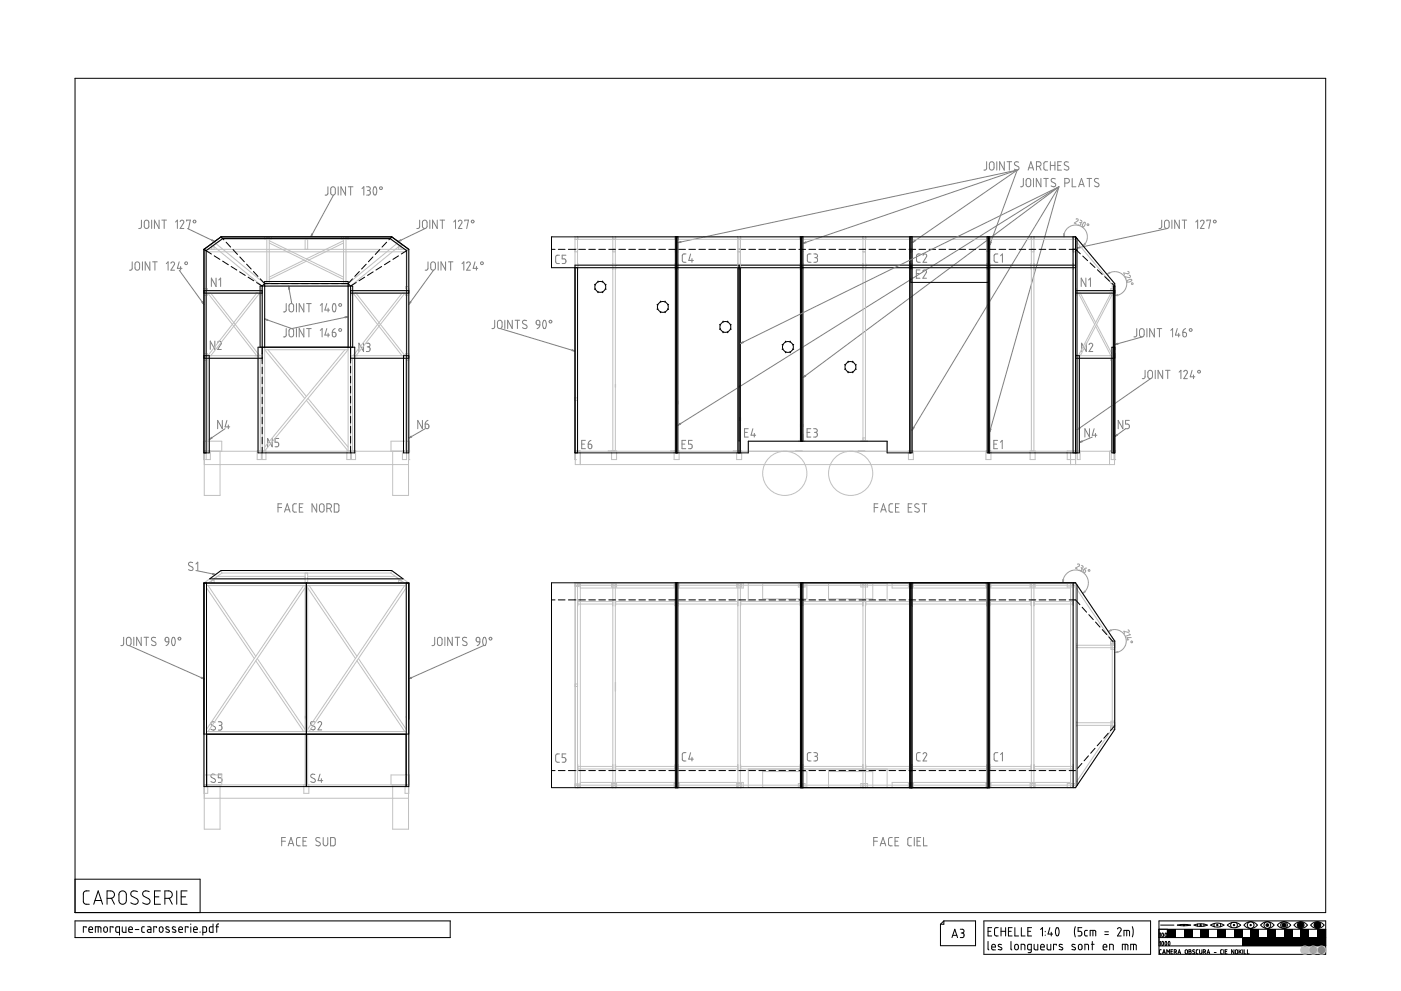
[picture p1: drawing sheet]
<svg xmlns="http://www.w3.org/2000/svg" width="420mm" height="297mm" viewBox="0 0 420 297" stroke-linecap="round" stroke-linejoin="round" font-family="sans-serif">
<g fill="none" stroke="#808080" stroke-width=".3">
<path d="M98.3 56v2.1l-.3 .4h-.5M99.3 56.2l.7-.2 .5 .5 .1 1.4-.5 .5-.4 .1-.5-.4zM100 58.5l-6.8 12.5M101.4 56v2.5M103.6 56v2.5l-1.4-2.5v2.5M104.5 56h1.4M105.2 56v2.5M108.6 56.5l.5-.5v2.5M109.9 56h.7l.4 .2v.7l-.5 .2M110.2 57.1h.3M110.5 57.1l.5 .3v.7l-.3 .4h-.8M112.2 56.1l.4-.1 .4 .9-.1 1.1-.4 .5-.3-.1-.3-.8z"/>
<path d="M295.9 48.5v2l-.3 .4-.5 .1M296.9 48.7l.7-.2 .5 .5v1.4l-.5 .6-.5-.1-.4-.4zM298.9 48.5v2.5M301.2 48.5v2.5l-1.4-2.5v2.5M302 48.5h1.4M302.7 48.5v2.5M304.2 50.7l.9 .3M305.1 51l-101.8 21.7M305.1 51l-64.3 21.9M305.1 51l-31.5 21.7M305.1 51l-8.3 22.5M305.5 48.6l-.8-.1-.5 .4 .2 .5 1.2 .9-.1 .5-.4 .2"/>
<path d="M306.9 53.5v2.2l-.8 .3M307.9 53.7l.6-.2 .6 .4v1.5l-.4 .5h-.5l-.4-.4zM308.3 51l.9-2.5 .8 2.5M308.5 50.3h1.3M309.9 53.5v2.5M310.8 49.9h.8l.5-.3 .1-.6-.2-.4-1.2-.1v2.5M311.7 49.8l.5 1.2M312.2 53.5v2.5l-1.4-2.5v2.5M313 53.5h1.4M313.7 53.5v2.5M314.2 48.5h-.8l-.3 .4v1.8l.4 .3h.7M315 48.5v2.5"/>
<path d="M315 49.6h1.4M316.4 48.5v2.5M316.5 53.6l-1-.1-.3 .6 .2 .3 1.1 .7 .1 .6-.5 .3-.9-.3M317.2 49.6h.9M317.6 56l-114.3 71.5M317.6 56l-76.8 57.2M317.6 56l-44 72.9M317.6 56l-20.8 73.5M317.6 56l-95.6 47M318.3 48.5h-1.1v2.5h1.1M319.3 54.9l1.2-.2 .2-.4-.1-.5-.4-.3h-.9v2.5M320.4 48.6l-.9-.1-.3 .5 .2 .5 1 .6 .1 .6-.5 .3-.8-.3"/>
<path d="M321.5 53.5v2.5h1.2M323.5 56l.8-2.5 .9 2.5M323.7 55.3h1.2M326 53.5h1.4M326.7 53.5v2.5M329.5 53.6l-1-.1-.3 .6 .2 .3 1.1 .7 .1 .6-.5 .3-.9-.3M39.6 78.5v2.1l-.3 .3-.5 .1M40.7 78.6l.7-.1 .4 .5 .1 1.4-.5 .6-.5-.1-.4-.3v-1.6zM42.4 66v2.1l-.2 .3-.6 .1M42.7 78.5v2.5M43.5 66.2l.7-.2 .4 .5v1.4l-.4 .6-.5-.1-.4-.4v-1.4zM44.9 78.5v2.5l-1.4-2.5v2.5"/>
<path d="M45.5 66v2.5M45.8 78.5h1.4M46.5 78.5v2.5M47.7 66v2.5l-1.4-2.5v2.5M48.5 66h1.4M49.2 66v2.5M49.9 79l.5-.5v2.5M51.2 78.9l.5-.4 .6 .3v.5l-1.1 1.7h1.2M52.6 66.5l.6-.5v2.5M53.7 78.5l-.5 1.9h1.4M54 66.4l.6-.4 .5 .4-1.1 2.1h1.1M54.2 79.9v1.1"/>
<path d="M56 66.3v-.3h1.1l-.6 2.5M56.2 68.5l8.2 3.9M125.9 66l-.1 2.1-.2 .3-.6 .1M126.8 66.3l.6-.3 .6 .4 .1 1.5-.4 .5-.6 .1-.4-.5zM127.5 68.5l-8.1 3.9M128.4 78.5l-.1 2.2-.8 .3M128.9 66v2.5M129.4 78.7l.7-.2 .4 .4 .1 1.6-.5 .5-.5-.1-.4-.4v-1.4zM131.1 66v2.5l-1.4-2.5v2.5M131.4 78.5v2.5M132 66h1.3M132.7 66v2.5"/>
<path d="M133.6 78.5v2.5l-1.4-2.5v2.5M134.5 78.5h1.3M135.1 78.5v2.5M136.1 66.5l.5-.5v2.5M137.5 66.4l.5-.4 .6 .4-1.1 2.1h1.1M138.6 79l.5-.5v2.5M139.4 66.3v-.3h1.1l-.5 2.5M140 78.9l.4-.4 .6 .3v.4l-1 1.8h1.1M142.5 78.5l-.6 1.9h1.4M142.9 79.9v1.1M167.8 76.5h-.8l-.4 .5 .2 1.8 1 .2M169.7 76.5h-1.1v1.1h.8l.3 .5-.2 .8-.9 .1"/>
<path d="M205.7 76.1h-.7l-.4 .5 .1 1.8 1 .2M207.1 76.1l-.5 2h1.3M207.5 77.5v1.1M243.2 76.1h-.7l-.4 .5 .1 1.8 1 .2M244.1 76.1h.7l.3 .3v.6l-.5 .2M244.3 77.2h.3M244.6 77.2l.5 .3 .1 .8-.4 .3h-.7M276 76.1h-.7l-.4 .5v1.7l.4 .3h.7M276.8 76.5l.5-.4 .6 .3v.4l-1.1 1.8h1.1M299.3 76.1h-.8l-.4 .5 .1 1.7 .2 .3h.9M300.1 76.7l.5-.6v2.5M348.4 66v2.2l-.3 .3h-.5"/>
<path d="M349.4 66.2l.7-.2 .5 .5v1.4l-.3 .5-.6 .1-.5-.5zM350.1 68.5l-27.1 5.8M351.5 66v2.5M353.7 66v2.5l-1.4-2.5v2.5M354.5 66h1.4M355.2 66v2.5M358.6 66.5l.6-.5v2.5M360 66.4l.6-.4 .5 .5-1.1 2h1.1M361.9 66.3v-.3h1.2l-.6 2.5M53.7 81l7.5 10.2M64.8 83.4v2.5l-1.4-2.5v2.5M65.6 83.9l.6-.5v2.5"/>
<path d="M85.8 98.5v2.1l-.3 .3-.5 .1M85.8 91v2.1l-.4 .4h-.4M86.6 85.7l.9 5.3M86.8 98.8l.6-.3 .6 .4 .1 1.6-.5 .5-.5-.1-.4-.4zM86.8 91.3l.7-.3 .5 .4 .1 1.5-.5 .6h-.4l-.5-.5zM88.9 91v2.5M88.9 98.5v2.5M91.1 91v2.5l-1.4-2.5v2.5M91.1 98.5v2.5l-1.4-2.5v2.5M91.9 98.5h1.4M91.9 91h1.4M92.6 91v2.5"/>
<path d="M92.6 98.5v2.5M96.1 99l.5-.5v2.5M96.1 91.5l.5-.5v2.5M98 98.5l-.6 1.9h1.4M98 91l-.6 1.9h1.4M98.4 92.4v1.1M98.4 99.9v1.1M99.7 99.6l.9 .2 .2 .7-.2 .4-.5 .1-.3-.2zM100 91.1h.5l.3 .8-.1 1.1-.4 .5-.4-.2-.2-.8zM100.5 98.5l-.6 .3-.2 .8M104.4 94.9l-16.9 3.6-8.1-2.9M130 81l-7.4 10.2"/>
<path d="M148.4 96l-.1 2.2-.3 .2-.5 .1M149.4 96.1l.7-.1 .4 .4 .1 1.5-.6 .6-.5-.1-.3-.4v-1.4zM150 98.5l22.4 6.7M151.4 96v2.5M153.6 96v2.5l-1.3-2.5v2.5M154.5 96h1.4M155.2 96v2.5M157.9 96.1l-.7-.1-.5 .4 .1 .5 1.2 .7-.1 .7-.5 .2-.7-.3M160.9 96.2l.4-.2 .5 .2 .1 1.2-1-.2zM161.9 97.4l-.3 .8-.5 .3M163 96.2l.5-.1 .3 .7v1l-.4 .7-.4-.1-.2-.7zM274.8 82h.8"/>
<path d="M275.9 80.9h-1.1v2.5h1.1M276.8 81.3l.2-.3 .5-.1 .4 .5-1.1 2h1.1M325.6 83.4v2.5l-1.3-2.5v2.5M326.5 83.9l.5-.5v2.5M340.9 98.5v2.1l-.3 .3-.5 .1M341.9 98.7l.8-.2 .4 .5v1.5l-.5 .5-.6-.1-.2-.4-.1-1.4zM344 98.5v2.5M346.2 98.5v2.5l-1.4-2.5v2.5M347 98.5h1.4M347.7 98.5v2.5M351.1 99l.6-.5v2.5M353.1 98.5l-.6 1.9h1.4"/>
<path d="M353.5 99.9v1.1M354.7 99.6l1 .2v1l-.5 .2-.4-.2zM355.6 98.5l-.6 .4-.3 .7M64.4 102.2v2.6l-1.3-2.6v2.6M65.3 102.7l.5-.5 .5 .3 .1 .5-1.1 1.8h1.1M109 102.9v2.5l-1.4-2.5v2.5M109.9 102.9h.6l.4 .2v.6l-.5 .3M110.1 104h.3M110.4 104l.5 .2 .1 .8-.4 .3-.7 .1M325.8 102.9v2.5l-1.4-2.5v2.5M326.6 103.3l.4-.4 .7 .3v.4l-1.1 1.8h1.1M342.6 101l-8.3 2.3"/>
<path d="M343.4 111v2.1l-.4 .4h-.4M344.4 111.2l.6-.2 .6 .4v1.5l-.4 .6h-.5l-.4-.4zM345.1 113.5l-22.1 15.3M346.5 111v2.5M348.7 111v2.5l-1.4-2.5v2.5M349.5 111h1.4M350.2 111v2.5M353.6 111.5l.6-.5v2.5M355 111.4l.5-.4 .5 .3 .1 .5-1.1 1.7h1.1M357.5 111l-.5 1.9h1.3M357.9 112.4v1.1M66.7 126v2.5l-1.4-2.5v2.5"/>
<path d="M67.5 128.5l-4.7 3.2M68.1 126l-.6 2h1.4M68.5 127.4v1.1M81.6 131.4v2.5l-1.3-2.5v2.5M83.6 131.4h-1.1v1.1l.7 .1 .4 .4-.2 .8-.9 .1M126.7 126v2.5l-1.4-2.5v2.5M127.5 127.1l1 .2 .1 .7-.2 .4-.4 .1-.4-.2zM127.5 128.5l-4.9 2.8M128.4 126l-.6 .4-.3 .7M174.5 133.1h.8M175.6 132h-1.1v2.5h1.1M176.4 133.1l1 .2v1l-.6 .2-.3-.3z"/>
<path d="M177.2 132l-.6 .4-.2 .7M204.5 133.1h.9M205.7 132h-1.2v2.5h1.2M207.6 132h-1.1v1.1h.7l.4 .4-.1 .8-1 .2M223.3 129.6h.8M224.4 128.5h-1.1v2.5h1.1M225.8 128.5l-.6 2h1.4M226.2 129.9v1.1M242 129.6h.9M243.2 128.5h-1.2v2.5h1.2M244 128.5h.7l.3 .3v.6l-.5 .2M244.3 129.6h.2"/>
<path d="M244.5 129.6l.5 .3 .1 .7-.4 .4h-.7M298 133.1h.9M299.2 132h-1.2v2.5h1.2M300 132.6l.6-.6v2.5M326.7 128.5v2.5l-1.3-2.5v2.5M327.6 131l-3.9 1.6M328.1 128.5l-.5 2h1.4M328.5 129.9v1.1M336.7 126v2.5l-1.4-2.5v2.5M338.7 126h-1.1v1.1l1 .2v1l-1 .2-3.3 2.4M83.4 152.1h1.1M84.5 151h-1.1v2.5"/>
<path d="M85.3 153.5l.8-2.5 .9 2.5M85.6 152.8h1.2M88.9 151h-.7l-.4 .4 .1 1.8 .3 .3h.7M89.8 152.1h.8M90.9 151h-1.1v2.5h1.1M95 151v2.5l-1.4-2.5v2.5M96 151.2l.6-.2 .6 .4v1.5l-.6 .6-.5-.1-.3-.4zM98 152.4l1.2-.1 .2-.5-.1-.5-.4-.3h-.9v2.5M98.8 152.4l.6 1.1M100.2 151h1l.4 .4v1.6l-.3 .5h-1.1zM262.2 152.1h1.1M263.3 151h-1.1v2.5"/>
<path d="M264.1 153.5l.8-2.5 .9 2.5M264.4 152.8h1.2M267.7 151h-.7l-.4 .4 .1 1.8 .3 .3h.7M268.6 152.1h.8M269.7 151h-1.1v2.5h1.1M272.4 152.1h.8M273.5 151h-1.1v2.5h1.1M275.6 151.2l-.9-.2-.4 .6 .3 .4 1 .6 .1 .6-.4 .3-1-.3M276.5 151h1.4M277.2 151v2.5M57.8 168.7l-.9-.2-.4 .7 1.3 .9v.6l-.3 .3-1-.3M58.8 171l5.9 1.2"/>
<path d="M58.8 169.1l.5-.6v2.5M37.1 191v2.1l-.4 .4h-.5M38.1 191.2l.7-.2 .5 .5v1.4l-.5 .6-.6-.1-.3-.4zM38.7 193.5l22.6 10M40.1 191v2.5M42.4 191v2.5l-1.4-2.5v2.5M43.2 191h1.4M43.9 191v2.5M46.7 191.2l-.9-.1-.4 .6 1.3 .9v.7l-.7 .2-.6-.3M49.6 191.2l.5-.2 .4 .2 .1 1.2-.9-.2zM50.6 192.4l-.2 .7-.6 .4M51.8 191.1h.4l.3 .7v.9l-.4 .8-.4-.1-.2-.8z"/>
<path d="M130.4 191l-.1 2.2-.3 .3h-.5M131.4 191.2l.7-.2 .4 .5 .1 1.4-.6 .6-.5-.1-.3-.4zM133.4 191v2.5M135.6 191v2.5l-1.3-2.5v2.5M136.5 191h1.4M137.2 191v2.5M140 191.2l-1-.1-.3 .6 .2 .3 1.1 .6v.7l-.7 .2-.6-.3M142.9 191.2l.4-.2 .5 .2 .1 1.2-1-.2zM143.9 192.4l-.2 .7-.6 .4M145 191.2l.5-.1 .3 .8v1l-.4 .6-.4-.1-.2-.8zM145 193.5l-22.5 10M64.5 216.5l-.9-.1-.4 .6 1.3 .9v.7l-.5 .2-.8-.2"/>
<path d="M65.5 216.3h.6l.4 .4v.5l-.5 .2M65.7 217.4h.3M66 217.4l.5 .3v.8l-.3 .3h-.7M94.4 216.4l-.9-.1-.4 .6 1.3 1v.6l-.5 .3-.8-.3M95.4 216.7l.2-.3 .5-.1 .4 .5-1.1 2h1.1M64.5 232.2l-1-.1-.3 .6 .2 .3 1.1 .6 .1 .6-.4 .3-1-.2M66.6 232h-1.1v1.1l.7 .1 .4 .4-.2 .8-.9 .1M94.4 232.2l-.9-.1-.3 .5 .1 .4 1.2 .6v.6l-.4 .3-.9-.2M96 232l-.6 2h1.4M96.4 233.4v1.1M167.8 226h-.8l-.4 .5 .1 1.7 .3 .3h.8M169.7 226h-1.1v1.1h.8l.3 .5-.2 .7-.9 .2"/>
<path d="M205.7 225.6h-.7l-.4 .4 .1 1.9 1 .2M207.1 225.6l-.5 1.9h1.3M207.5 227v1.1M243.2 225.6h-.7l-.4 .4 .1 1.9 1 .2M244.1 225.6h.7l.3 .3v.6l-.5 .2M244.3 226.7h.3M244.6 226.7l.5 .3 .1 .7-.4 .4h-.7M276 225.6h-.7l-.4 .5v1.7l.4 .3h.7M276.8 226l.5-.4 .6 .3v.4l-1.1 1.8h1.1M299.3 225.6h-.8l-.4 .5 .1 1.7 .2 .2 .9 .1M300.1 226.1l.5-.5v2.5M84.5 252.1h1.1"/>
<path d="M85.6 251h-1.1v2.5M86.4 253.5l.9-2.5 .8 2.5M86.7 252.8h1.2M90 251l-.8 .1-.3 .5 .1 1.7 1 .2M90.9 252.1h.8M92 251h-1.1v2.5h1.1M95.9 251.2l-.9-.1-.3 .6 1.2 .9 .1 .7-.6 .2-.7-.2M96.9 251v2l.6 .5 .5-.1 .3-.3v-2.1M99.1 251l1.1 .1 .3 .3v1.7l-.4 .4h-1zM262 252.1h1.1M263.1 251h-1.1v2.5M264 253.5l.8-2.5 .8 2.5"/>
<path d="M264.2 252.8h1.2M267.6 251l-.8 .1-.3 .5 .1 1.7 1 .2M268.4 252.1h.9M269.5 251h-1.1v2.5h1.1M273.3 251l-.8 .1-.3 .4 .1 1.8 1 .2M274.2 251v2.5M275 252.1h.8M276.1 251h-1.1v2.5h1.1M277 251v2.5h1.1"/>
<circle cx="114.2" cy="56.4" r=".41"/>
<circle cx="55.8" cy="78.9" r=".42"/>
<circle cx="58.3" cy="66.4" r=".42"/>
<circle cx="141.8" cy="66.4" r=".43"/>
<circle cx="144.5" cy="78.9" r=".41"/>
<circle cx="364.3" cy="66.4" r=".42"/>
<circle cx="102" cy="91.4" r=".42"/>
<circle cx="102" cy="98.9" r=".42"/>
<circle cx="165.1" cy="96.4" r=".42"/>
<circle cx="357.1" cy="98.9" r=".42"/>
<circle cx="359.6" cy="111.4" r=".41"/>
<circle cx="53.8" cy="191.4" r=".42"/>
<circle cx="147.1" cy="191.4" r=".42"/>
</g>
<g fill="none" stroke="#a0a0a4" stroke-width=".3">
<path d="M319 71l.4-1.7 1.3-1.3 1.5-.5 1.8 .2 1.4 1.2 .7 1.6-.3 1.8-1 1.4M322.7 65.7l.4-.1 .3 .3-.1 .3-1.1 .7 .6 .3M323.8 66.7h.2M324 66l.5 .4-.2 .3h-.3M324 66.7l.2 .3-.2 .5-.7-.1M325 66.8l.4-.2 .1 .5-.3 .6-.5 .4-.1-.5zM332 82.3l1.7-.8 1.7 .1 1.4 .8 .9 1.3 .2 1.9-.7 1.5-1.3 1.1-1.6 .4M334.3 88v.7M338 84.2l.9-.5 .5 .2-.9 .7-.5-.1zM338.2 81.4l.4 .2-.1 .4-1.5-.2 .2 .7M338.6 82.5l.4 .2-.2 .5-1.4-.2 .3 .6M318.7 174.7l.5-1.8 1.3-1.5 1.7-.5 2.1 .3 1.4 1.2 .7 1.9-.4 2.1-1.3 1.5"/>
<path d="M323.2 169.1h.4l.2 .4-1.3 .8 .7 .3M324.2 170.2h.1M324.3 170.2l.2 .4-.2 .4-.7-.1M324.4 169.5l.4 .5-.5 .2M325.1 170.7l.5 .3-.4 .6-.4-.2zM325.9 170.3l-.8 .4M332.4 189.3l1.5-.6 1.6 .2 1.4 .9 .7 1.3 .1 1.5-.6 1.5-1.2 1.1-1.6 .4M338.3 188.8l.4 .3-.2 .4-1.4-.3 .2 .7M338.5 191.6l-.7 .2M338.6 190l.4 .2-1.5 .5M339.3 191.1h-1.3l.3 .8"/>
<circle cx="326.3" cy="67.3" r=".26"/>
<circle cx="339.6" cy="85" r=".26"/>
<circle cx="326.6" cy="171" r=".26"/>
<circle cx="339.4" cy="192.4" r=".26"/>
</g>
<g fill="#a0a0a4" stroke="#a0a0a4" stroke-width=".3">
<path d="M325.4 72.9l.2 .2-.8 .6z"/>
<path d="M319 70l.3 .1-.3 .9z"/>
<path d="M334.3 88.6l.9-.3 .1 .3z"/>
<path d="M332 82.3l.7-.7 .2 .3z"/>
<path d="M325.3 177.1l.2 .3-.8 .5z"/>
<path d="M318.7 173.7l.3 .1-.3 .9z"/>
<path d="M334.3 195.6l.9-.3 .1 .3z"/>
<path d="M332.4 189.3l.8-.6 .1 .3z"/>
</g>
<g fill="#808080" stroke="#808080" stroke-width=".3">
<path d="M93.5 70.1l.3 .1-.6 .8z"/>
<path d="M119.4 72.4l.8-.5 .1 .2z"/>
<path d="M123 90.4l.3 .2-.7 .6z"/>
<path d="M86.6 85.7l.3 1h-.3z"/>
<path d="M79.4 95.6l.9 .2-.1 .3z"/>
<path d="M103.4 95l1-.1-.9 .4z"/>
<path d="M171.6 104.8l.8 .4-.9-.1z"/>
<path d="M203.3 72.7l.9-.3v.3z"/>
<path d="M240.8 72.9l.8-.4 .1 .3z"/>
<path d="M273.6 72.7l.6-.6 .2 .2z"/>
<path d="M203.3 127.5l.7-.6 .2 .2z"/>
<path d="M241.4 112.5l.2 .2-.8 .5z"/>
<path d="M273.9 128l.3 .2-.6 .7z"/>
<path d="M296.9 128.5l.3 .1-.4 .9z"/>
<path d="M297 72.5l.3 .1-.5 .9z"/>
<path d="M323 128.8l.7-.6 .2 .2z"/>
<path d="M334.3 103.3l.9-.4 .1 .3z"/>
<path d="M323 74.3l.9-.3 .1 .3z"/>
<path d="M63.6 71.9l.8 .5-.9-.3z"/>
<path d="M60.5 90.6l.2-.2 .5 .8z"/>
<path d="M323.7 132.6l.8-.5 .1 .3z"/>
<path d="M334.3 130.9l.7-.7 .2 .2z"/>
<path d="M62.8 131.7l.7-.6 .1 .2z"/>
<path d="M122.6 131.3l.7-.6 .2 .3z"/>
<path d="M122.5 203.5l.8-.5 .1 .3z"/>
<path d="M63.8 171.9l.9 .3h-1z"/>
<path d="M60.5 203l.8 .5-1-.2z"/>
<path d="M222 103l.8-.6 .1 .3z"/>
</g>
<g fill="none" stroke="#000" stroke-width=".3">
<path d="M22.5 23.5h375.1v250h-375.1zM61.2 74.7v61h1.6v-29.1h-1.6M61.2 74.7l2.2 1.4M64.2 76.7l1.7 1M66.3 71h51.2M66.3 71l-5.1 3.7M66.3 71l.8 .9M66.8 78.3l1.7 1.1M67.8 72.6l1.4 1.5M69.3 79.9l1.7 1M69.9 74.8l1.3 1.5M71.9 77l1.4 1.5"/>
<path d="M74 79.2l1.3 1.4M109.8 79.2l-1.4 1.4M111.8 77l-1.3 1.5M113.9 74.8l-1.4 1.5M114.4 79.9l-1.6 1M116 72.6l-1.4 1.5M117 78.3l-1.7 1.1M117.5 71l5.1 3.7v61h-1.6v-29.1h1.6M117.5 71l-.9 .9M119.5 76.7l-1.7 1M122 75.1l-1.6 1M165.4 74.7h1.1"/>
<path d="M167.4 74.7h2.1M170.5 74.7h2.1M173.6 74.7h2M176.6 74.7h2M179.6 74.7h2M182.6 74.7h2M185.6 74.7h2M188.6 74.7h2M191.6 74.7h2M194.6 74.7h2M197.6 74.7h2M200.6 74.7h2"/>
<path d="M202.9 71v64.7M203.6 74.7h2M206.6 74.7h2M209.6 74.7h2M212.6 74.7h2M215.6 74.7h2M218.6 74.7h2M221.6 74.7h2M221.7 79.5v56.2M224.6 74.7h2M227.6 74.7h2M230.6 74.7h2"/>
<path d="M233.6 74.7h2M236.6 74.7h2M239.6 74.7h2M240.4 71v61.2M242.6 74.7h2M245.6 74.7h2M248.6 74.7h2M251.6 74.7h2M254.6 74.7h2M257.6 74.7h2M260.6 74.7h2M263.6 74.7h2"/>
<path d="M266.6 74.7h2M269.6 74.7h2M272.6 74.7h2M273.2 71v64.7M275.6 74.7h2M278.6 74.7h2M281.6 74.7h2M284.6 74.7h2M287.6 74.7h2M290.6 74.7h2M293.6 74.7h2M296.4 71v64.7"/>
<path d="M296.6 74.7h2M299.6 74.7h2M302.6 74.7h2M305.6 74.7h2M308.6 74.7h2M311.6 74.7h2M314.6 74.7h2M317.6 74.7h2M320.6 74.7h2M321.8 71v64.7M322.6 79.5h-150.2v56.2h52v-3.5h41.6v3.5h7.6v-64.7h-.8v64.7M322.6 71l11.7 14v50.7h-.8v-31.6h.8"/>
<path d="M322.6 71h-157.2v9.2h157.2M322.6 71v64.7M322.6 74.7l1.4 1.4M322.6 71l.4 .5v64.2M322.6 74.7l.4 .4M324.7 76.8l1.5 1.3M326.9 78.8l1.5 1.4M61.2 87.9h17.4M61.2 87.1h17.4M71.9 81.5l1.7 1M74.4 83.1l1.7 1.1M76 81.4l1.4 1.4"/>
<path d="M76.9 84.7l1.7 1M78.1 83.6l1.3 1.4M78.6 85.7v23.3M79.4 85h25M79.4 85l-.8 .7M104.4 85l.7 .7M105.1 87.9h17.5M105.1 85.7v23.1M105.1 87.1h17.5M105.7 83.6l-1.3 1.4M106.8 84.7l-1.7 1M107.8 81.4l-1.4 1.4"/>
<path d="M109.4 83.1l-1.7 1.1M111.9 81.5l-1.7 1M173.2 80.2v55.5M221.3 80.2v55.5M222 80.2v55.5M273.2 84.6h23.2M322.6 87.9h11.7M322.6 87.1h11.7M329.1 80.9l1.5 1.3M331.3 82.9l1.5 1.4M333.5 85l.8 .7h-.4v50M61.2 107.4h17.4"/>
<path d="M77.4 104.1h29v31.6h-29zM78 104.1v-18.4h27.8v18.4M78.6 110v2M78.6 113v2M78.6 116v2M78.6 119v2M79.4 104.1v-19.7h25v19.7M105.1 109.8v2M105.1 112.8v2M105.1 115.8v2M105.1 118.8v2M105.1 107.4h17.5"/>
<path d="M322.6 106.6h1.1v29.1h-27.6v-64.7h.7v64.7M322.6 107.4h11.7M61.8 135.7v-60.6l5-3.6h50.2l5 3.6v60.6M78.6 122v2M78.6 125.1v1.9M78.6 128v2M78.6 131v2.1M78.6 134v1.7M105.1 121.8v2M105.1 124.8v2M105.1 127.8v2M105.1 130.8v2"/>
<path d="M105.1 133.8v1.9M202.5 135.7v-64.7h.8v64.7M240.1 132.2v-61.2h.7v61.2M61.9 174.8v61M62.9 173.5l3.4-2.5h51.2l3.4 2.5zM91.9 174.8v61h30.7v-61h-61.4v61h30.6v-15.7h-29.8v15.7M121.8 174.8v61M165.4 174.7h157.2l11.7 17.5v26.5l-11.7 17.4h-157.2zM165.4 179.8h1.1M167.4 179.8h2.1M170.5 179.8h2.1M173.6 179.8h2"/>
<path d="M176.6 179.8h2M179.6 179.8h2M182.6 179.8h2M185.6 179.8h2M188.6 179.8h2M191.6 179.8h2M194.6 179.8h2M197.6 179.8h2M200.6 179.8h2M202.5 174.6h.8v61.5h-.8zM202.9 174.7v61.4M203.6 179.8h2"/>
<path d="M206.6 179.8h2M209.6 179.8h2M212.6 179.8h2M215.6 179.8h2M218.6 179.8h2M221.6 179.8h2M224.6 179.8h2M227.6 179.8h2M230.6 179.8h2M233.6 179.8h2M236.6 179.8h2M239.6 179.8h2"/>
<path d="M240.1 174.6h.7v61.5h-.7zM240.4 174.7v61.4M242.6 179.8h2M245.6 179.8h2M248.6 179.8h2M251.6 179.8h2M254.6 179.8h2M257.6 179.8h2M260.6 179.8h2M263.6 179.8h2M266.6 179.8h2M269.6 179.8h2"/>
<path d="M272.6 179.8h2M272.8 174.6h.8v61.5h-.8zM273.2 174.7h.1M273.2 174.7v61.4M275.6 179.8h2M278.6 179.8h2M281.6 179.8h2M284.6 179.8h2M287.6 179.8h2M290.6 179.8h2M293.6 179.8h2M296.1 174.6h.7v61.5h-.7z"/>
<path d="M296.4 174.7v61.4M296.6 179.8h2M299.6 179.8h2M302.6 179.8h2M305.6 179.8h2M308.6 179.8h2M311.6 179.8h2M314.6 179.8h2M317.6 179.8h2M320.6 179.8h2l1.3 1.5M321.8 174.7v61.4M323 175.3v60.2"/>
<path d="M324.5 182l1.4 1.5M326.5 184.2l1.4 1.5M328.5 186.5l1.4 1.5M330.6 188.7l1.3 1.5M332.5 190.9l1.4 1.5M332.4 219.8l-1.4 1.5M334.3 217.5l-1.3 1.5M61.2 220h61.4M91.9 220.1h29.9v15.7M165.4 231h1.1M167.4 231h2.1M170.5 231h2.1"/>
<path d="M173.6 231h2M176.6 231h2M179.6 231h2M182.6 231h2M185.6 231h2M188.6 231h2M191.6 231h2M194.6 231h2M197.6 231h2M200.6 231h2M203.6 231h2M206.6 231h2"/>
<path d="M209.6 231h2M212.6 231h2M215.6 231h2M218.6 231h2M221.6 231h2M224.6 231h2M227.6 231h2M230.6 231h2M233.6 231h2M236.6 231h2M239.6 231h2M242.6 231h2"/>
<path d="M245.6 231h2M248.6 231h2M251.6 231h2M254.6 231h2M257.6 231h2M260.6 231h2M263.6 231h2M266.6 231h2M269.6 231h2M272.6 231h2M273.2 236.1h.1M275.6 231h2"/>
<path d="M278.6 231h2M281.6 231h2M284.6 231h2M287.6 231h2M290.6 231h2M293.6 231h2M296.6 231h2M299.6 231h2M302.6 231h2M305.6 231h2M308.6 231h2M311.6 231h2"/>
<path d="M314.6 231h2M317.6 231h2M320.6 231h2M324.5 228.8l-1.3 1.5M326.4 226.5l-1.3 1.5M328.4 224.3l-1.3 1.5M330.4 222l-1.3 1.5M22.5 263.5h37.5v10M26.8 267l-1.3 .1-.5 .7 .1 2.8 .6 .4h1.1M28.1 271l1.3-4 1.4 4M28.5 269.9h1.9M32.1 269.3h1.2l.6-.3 .4-.8-.3-.8-.5-.3-1.4-.1v4"/>
<path d="M33.4 269.2l.9 1.8M35.9 267.4l1.1-.4 .5 .3 .3 .5 .1 2.4-.2 .4-.6 .4-.8-.1-.6-.6v-2.3zM41.2 267.3l-1.3-.2-.6 .3-.1 .7 .3 .5 1.7 1 .2 .5-.1 .5-.7 .4-1.4-.4M44.8 267.3l-1.4-.2-.5 .3-.1 .7 .3 .5 1.7 1 .2 .5-.1 .5-.7 .4-1.4-.4M46.3 268.8h1.4M48.1 267h-1.8v4h1.8M49.4 269.3h1.2l.7-.3 .4-.8-.3-.8-.6-.3-1.4-.1v4M50.8 269.2l.9 1.8M53 267v4M54.3 268.8h1.4M56.1 267h-1.8v4h1.8"/>
<circle cx="178.4" cy="86.7" r=".09"/>
<circle cx="178.4" cy="85.3" r=".09"/>
<circle cx="179.4" cy="87.6" r=".09"/>
<circle cx="179.4" cy="84.4" r=".09"/>
<circle cx="180" cy="86" r="1.63"/>
<circle cx="180.7" cy="87.6" r=".09"/>
<circle cx="180.7" cy="84.4" r=".09"/>
<circle cx="181.7" cy="86.7" r=".09"/>
<circle cx="181.7" cy="85.3" r=".09"/>
<circle cx="197.2" cy="92.7" r=".09"/>
<circle cx="197.2" cy="91.3" r=".09"/>
<circle cx="198.1" cy="93.6" r=".09"/>
<circle cx="198.1" cy="90.4" r=".09"/>
<circle cx="198.8" cy="92" r="1.63"/>
<circle cx="199.5" cy="90.4" r=".09"/>
<circle cx="199.5" cy="93.6" r=".09"/>
<circle cx="200.4" cy="92.7" r=".09"/>
<circle cx="200.4" cy="91.3" r=".09"/>
<circle cx="215.9" cy="98.7" r=".09"/>
<circle cx="215.9" cy="97.3" r=".09"/>
<circle cx="216.9" cy="99.6" r=".09"/>
<circle cx="216.9" cy="96.4" r=".09"/>
<circle cx="217.5" cy="98" r="1.63"/>
<circle cx="218.2" cy="99.6" r=".09"/>
<circle cx="218.2" cy="96.4" r=".09"/>
<circle cx="219.2" cy="98.7" r=".09"/>
<circle cx="219.2" cy="97.3" r=".09"/>
<circle cx="234.7" cy="104.7" r=".09"/>
<circle cx="234.7" cy="103.3" r=".09"/>
<circle cx="235.6" cy="102.4" r=".09"/>
<circle cx="235.6" cy="105.6" r=".09"/>
<circle cx="236.3" cy="104" r="1.63"/>
<circle cx="237" cy="102.4" r=".09"/>
<circle cx="237" cy="105.6" r=".09"/>
<circle cx="237.9" cy="104.7" r=".09"/>
<circle cx="237.9" cy="103.3" r=".09"/>
<circle cx="253.4" cy="110.7" r=".09"/>
<circle cx="253.4" cy="109.3" r=".09"/>
<circle cx="254.4" cy="108.4" r=".09"/>
<circle cx="254.4" cy="111.6" r=".09"/>
<circle cx="255" cy="110" r="1.63"/>
<circle cx="255.7" cy="108.4" r=".09"/>
<circle cx="255.7" cy="111.6" r=".09"/>
<circle cx="256.7" cy="110.7" r=".09"/>
<circle cx="256.7" cy="109.3" r=".09"/>
</g>
<g fill="none" stroke="#c0c0c0" stroke-width=".3">
<path d="M61.2 74.7h61.4M61.2 74.7v63.1M61.9 74.7v60.5M61.9 75.5h59.9M63.1 73.3l1.4-1 .5 .6-1.5 1zM63.5 74.7v-.7h.7v.7M66.3 71l-5.1 3.7M66.3 71l.2 .7M66.3 71h51.2M66.5 71.7l-4.1 3M66.5 71.7h50.7M79.4 71v.7"/>
<path d="M80 71v13.9M80.8 71v13.9M80.8 72.2l22.2 10.9M80.8 72.8l22.2 10.9M81.4 71v.7M91.5 71.7v3M92.3 71.7v3M102.4 71v.7M103 71v13.9M103 72.2l-11.1 5.4 .7 .4 10.4-5.2M103.8 71v13.9M104.4 71v.7"/>
<path d="M117.2 71.7l4.1 3M117.5 71l5.1 3.7M117.5 71l-.3 .7M118.8 72.9l.5-.6 1.4 1-.5 .6M119.5 74.7v-.7h.8v.7M121.8 74.7v60.5M122.6 74.7v63.1M172.4 74.7h.8M172.4 75.5h.8M172.4 71.7h150.2M173.2 79v1.7M173.2 71v64.2"/>
<path d="M173.3 71v.7M173.3 79.5h10.4M183.7 71v.7M183.8 74.7h.7M183.8 75.5h.7M183.8 79v1.7M183.8 71v64.2M184.5 71v64.2M184.5 79v1.7M184.6 71v.7M184.6 79.5h17.9M202.5 71v.7"/>
<path d="M202.5 74.7h.8M202.5 75.5h.8M202.5 79v1.7M202.5 71v64.2M203.3 71v64.2M203.3 79v1.7M203.4 71v.7M203.4 79.5h17.8M221.2 71v.7M221.3 74.7h.7M221.3 75.5h.7M221.3 79v1.7"/>
<path d="M221.3 71v64.2M222 71v64.2M222 79v1.7M222.1 71v.7M222.1 79.5h17.9M240 71v.7M240.1 74.7h.7M240.1 75.5h.7M240.1 79v1.7M240.1 71v61.2M240.8 71v61.2M240.8 79v1.7"/>
<path d="M240.9 71v.7M240.9 79.5h17.8M258.7 71v.7M258.8 74.7h.7M258.8 75.5h.7M258.8 79v1.7M258.8 71v61.2M259.5 79v1.7M259.5 71v61.2M259.6 71v.7M259.6 79.5h13.1M272.7 71v.7"/>
<path d="M272.8 74.7h.8M272.8 75.5h.8M272.8 79v1.7M272.8 71v64.2M273.6 79v1.7M273.6 71v64.2M273.6 71v.7M273.6 79.5h22.4M296 71v.7M296.1 74.7h.7M296.1 75.5h.7M296.1 79v1.7"/>
<path d="M296.1 71v64.2M296.8 71v64.2M296.8 79v1.7M296.9 71v.7M296.9 79.5h12.3M309.2 71v.7M309.3 74.7h.8M309.3 75.5h.8M309.3 79v1.7M309.3 71v64.2M310.1 79v1.7M310.1 71v64.2"/>
<path d="M310.1 71v.7M310.1 79.5h11.6M321.7 71v.7M321.8 74.7h.8M321.8 75.5h.8M321.8 79v1.7M321.8 71v64.2M322.6 71v68.3M322.6 71h-150.2l.1 66.8M322.6 71l11.7 14M322.6 71v1.4M322.6 72.2l10.7 12.7"/>
<path d="M61.2 87.9h17.4M61.2 87.1h17.4M61.2 86.5h.9v.6M62.1 87.9v.6h-.9M62.3 87.9l14.7 18.7M63.2 87.9l14.7 18.7M77 87.9l-14.7 18.7M77.9 87.9l-14.7 18.7M78.6 85.7v52.1h1.2v-2.6h-1.2M78.6 86.5v2M79.4 85h25M79.4 85.7h25"/>
<path d="M79.4 85l-.8 .7M79.4 85l-15.2-12.5-.9 .7 15.3 12.5M80.8 83.1l10.4-5.1 .7 .3-11.1 5.4M81.4 85l-2-.1v50.3l25-30.4h-25l12 14.6M102.4 85l2-.1v50.3l-12.5-15.2M104.4 85l.7 .7M104.4 85l15.2-12.5 .9 .7-15.4 12.5M105.1 85.7v52.1h-1.1v-2.6h1.1M105.1 87.9h17.5M105.1 87.1h17.5M105.1 86.5v2M105.9 87.9l14.7 18.7"/>
<path d="M106.8 87.9l14.6 18.7M120.6 87.9l-14.7 18.7M121.4 87.9l-14.6 18.7M121.6 87.9v.6h1M122.6 85.9h-1v.6M173.3 80.2h10.4M184.6 80.2h17.9M203.4 80.2h17.8M222.1 80.2h17.9M240.9 80.2h17.8M259.6 80.2h13.1M273.6 80.2h22.4"/>
<path d="M296.9 80.2h12.3M310.1 80.2h11.6M322.6 86.5v2M322.6 87.1h11.7v.8h-11.7M323.4 87.9l4.9 9.3M324 87.9l4.6 8.8M328.6 97.8l4.6 8.8M328.9 97.2l4.9 9.4M333.2 84.9l1.1 .1zM333.2 87.9l-9.8 18.7M333.4 88.5h.9M333.6 85.7h.7"/>
<path d="M333.6 85v50.2M333.8 87.9l-9.8 18.7M334.3 85l-.1 52.8M334.3 86.5h-1.2v.6M61.2 107.4h17.4M61.2 106.6h17.4M61.2 106h.9v.6M61.2 108h.9M62.1 107.4v27.8M62.8 107.4v27.8M77.4 107.4v27.8M78.1 107.4v27.8"/>
<path d="M78.6 106v2M79.4 104.1h25M80.3 104.8l11.6 14M92.4 119.4l12 14.6M103.4 104.8l-24 29.2M105.1 107.4h17.5M105.1 106.6h17.5M105.1 106v2M105.7 107.4v27.8M106.3 107.4v27.8M121 107.4v27.8M121.6 108h1"/>
<path d="M121.6 107.4v27.8M122.6 106h-1v.6M172.4 119.3h.8M172.4 120h.8M184.5 115.3v.7M322.6 106v2M322.6 106.6h11.7v.8h-11.7M323.3 107.4v27.8M323.7 107.4v27.8M333.1 107.4v.6h.4M333.4 106h.9M333.5 107.4v27.8"/>
<path d="M333.6 104.1h.7M333.6 104.8h.7M333.9 108h.4M333.9 107.4v27.8M61.2 135.2h.1M61.2 137.8h.1M61.2 135.2h1.9v2.6h-1.3v-2.6M61.3 137.8h.1M61.3 135.3h.1M61.3 139.3h61.2M61.3 135.3v13.2h4.7v-13.2M62.4 135.3h.1"/>
<path d="M62.4 135.2h.1M62.4 135.2v.1M66.5 135.3v-3.1h-5.5v3.1h61.8v-3.1h-5.5v3.1M77.1 135.2h1.3v2.6h-1.3zM105.4 135.2h1.2v2.6h-1.2zM117.8 135.3v13.2h4.7v-13.2M121.3 135.3h.1M121.3 135.2h.1M121.3 135.2v.1M121.9 135.2v2.6h-1.2v-2.6h1.9M122.5 137.8h.1M122.5 135.3h.1"/>
<path d="M122.6 135.2h.1M122.6 137.8h.1M172.4 135.2h.1M172.4 137.8h.1M172.4 135.2l1.3 .1M172.5 137.8h.1M172.5 135.3h.1M172.5 135.3h161.7v4h-161.7zM173.7 135.3h.1M173.7 135.2h.1M174 135.3v4M183.4 135.2v2.6h1.5v-2.6l-2.5 .1"/>
<path d="M184.3 135.2v.1M202.2 135.2v2.6h1.5v-2.6l-2.5 .1M203 135.2v.1M203.3 120.2v.8M220.9 135.2v2.6h1.5v-2.6l-2.5 .1M221.3 132.2h.7M221.8 135.2v.1M222 125.2v.8M224.4 135.3v-3.1h41.6v3.1M238.7 135.3h1.8M239.4 132.2h2M240.1 127.3h.7"/>
<path d="M240.1 128h.7M240.1 131.3h.7M240.1 132h.7M240.8 130.3v.7M257.4 135.3h1.9M258.2 132.2h2M258.8 131.3h.7M258.8 132h.7M272.4 135.2h1.5v2.6h-1.5zM295.7 135.2h1.5v2.6h-1.5zM308.9 135.2h1.5v2.6h-1.5zM321.1 135.3v4"/>
<path d="M322.6 135.2h-2.5v2.6h2.5M323.1 135.2h.8v2.6h-.8zM332.7 135.3v4M333.1 135.3h.1M333.1 135.2h.1M333.2 135.2v2.6h.9v-2.6M334.2 137.8h.1M334.2 135.3h.1M334.3 135.2h.1M334.3 137.8h.1M334.3 135.2l-1.2 .1M61.2 174.8v63h1.1v-2.6h-1.1"/>
<path d="M61.2 174.8h61.4M61.9 174.8v60.4M61.9 175.5h59.9M61.9 176.2l14.4 21.2M62.4 175.5l14.3 21.2M63.5 174.8v-.8h.7v.8M64.2 173.5h27.3M65.2 172.8h26.3M66.3 171l-5.1 3.8M66.3 171l.2 .8M66.3 171h51.2M66.5 171.8l-4.1 3"/>
<path d="M66.5 171.8h50.7M91 175.5l-29.1 43.1M91.5 171.8v3M91.5 175.5v43.8M91.5 176.2l-29.1 43.1M92.3 171.8v3M92.3 175.5v43.8M92.3 172.8h26.3l1 .7h-27.3M92.3 176.2l14.3 21.2M92.7 175.5l14.3 21.2M117.2 171.8l4.1 3M117.5 171l5.1 3.8"/>
<path d="M117.5 171l-.3 .8M119.5 174.8v-.8h.8v.8M121.4 175.5l-29.1 43.1M121.8 174.8v60.4M121.8 176.2l-29.1 43.1M122.6 174.8v63h-1.1v-2.6h1.1M172.4 179.8h.9l-.1 1.8M172.4 175.4h150.2M173.2 174.7v61.4M173.3 174.7v.7M173.7 174.7v1.1h-1.3M174 174.8v61.2"/>
<path d="M174 176.3h48.9v-1.5h-50.4v61.2h50.4v-1.5h-48.9M183.4 174.7v1.2h1.5v-1.2M183.7 174.7v.7M183.8 174.7v61.4M184.5 174.7v61.4M184.6 174.7v.7M202.2 174.7v1.2h1.5v-1.2M202.5 174.7v.7M202.5 174.7v61.4M203.3 174.7v61.4M203.4 174.7v.7M220.9 174.7v1.2h1.5v-1.2"/>
<path d="M221.2 174.7v.7M221.3 174.7v61.4M222 174.7v61.4M222.1 174.7v.7M224.4 174.8h41.6v5.5h-41.6zM228.7 174.8v4.7h13.3v-4.7M239.4 174.7v1.2h2v-1.2M240 174.7v.7M240.1 174.7v61.4M240.8 174.7v61.4M240.9 174.7v.7M248.5 174.8v4.7h13.2v-4.7"/>
<path d="M258.2 174.7v1.2h2v-1.2M258.7 174.7v.7M258.8 174.7v61.4M259.5 174.7v61.4M259.6 174.7v.7M272.4 174.7v1.2h1.5v-1.2M272.7 174.7v.7M272.8 174.7v61.4M273.6 174.7v61.4M273.6 174.7v.7M295.7 174.7v1.2h1.5v-1.2M296 174.7v.7"/>
<path d="M296.1 174.7v61.4M296.8 174.7v61.4M296.9 174.7v.7M308.9 174.7v1.2h1.5v-1.2M309.2 174.7v.7M309.3 174.7v61.4M310.1 174.7v61.4M310.1 174.7v.7M320.1 174.7v1.2h2.5M321.1 174.8v61.2M321.7 174.7v.7M321.8 174.7v61.4"/>
<path d="M322.6 174.7v61.4M322.6 179.8h-.9l.1 1.8M322.6 174.7h-150.2v61.4h150.2M322.6 174.7v1.5M322.6 174.8h-55.1v1.5h53.6M322.6 174.7l11.7 17.5M322.6 176.1l10.8 16M76.7 198.1l14.4 21.2M77.2 197.4l14.3 21.2M107 198.1l14.4 21.2M107.5 197.4l14.3 21.2M173.3 181.1h10.4"/>
<path d="M173.3 180.3h10.4M183.8 181.6l-.1-1.8h.9l-.1 1.8M184.6 181.1h17.9M184.6 180.3h17.9M202.5 181.6v-1.8h.9l-.1 1.8M203.4 181.1h17.8M203.4 180.3h17.8M221.3 181.6l-.1-1.8h.9l-.1 1.8M222.1 181.1h17.9M222.1 180.3h17.9M240.1 181.6l-.1-1.8h.9l-.1 1.8M240.9 181.1h17.8"/>
<path d="M240.9 180.3h17.8M258.8 181.6l-.1-1.8h.9l-.1 1.8M259.6 181.1h13.1M259.6 180.3h13.1M272.8 181.6l-.1-1.8h.9v1.8M273.6 181.1h22.4M273.6 180.3h22.4M296.1 181.6l-.1-1.8h.9l-.1 1.8M296.9 181.1h12.3M296.9 180.3h12.3M309.3 181.6l-.1-1.8h.9v1.8M310.1 181.1h11.6"/>
<path d="M310.1 180.3h11.6M322.6 192.9v1.7M322.6 193.4h11.7M322.6 194.1h11.7M333.3 192.1l1 .1M333.3 192.1v.1M333.6 192.2v26.5M334.3 192.2v26.5M334.3 192.2h-1.2v1.1h1.2M334.3 192.9h-1.1v1.7h1.1M61.9 219.3h59.9M172.4 205h.8"/>
<path d="M172.4 205.8h.8M184.5 204.6v2.5M322.6 216.2v1.7M322.6 217.4h11.7M322.6 216.6h11.7M333.3 218.7h.1M333.4 218.7l-10.8 16M334.3 217.5h-1.2v1.2h1.2M334.3 216.2h-1.1v1.7h1.1M334.3 218.7l-11.7 17.4M334.3 218.7h-1M61.3 235.3v13.2h4.7v-13.2"/>
<path d="M61.3 239.3h61.2M61.9 220h59.9M66.5 235.3v-3h-5.5v3h61.8v-3h-5.5v3M91.1 235.2h1.5v2.6h-1.5zM91.5 220v15.2M92.3 220v15.2M117.8 235.3v13.2h4.7v-13.2M172.4 235h1.3v1.1M172.4 235.4h150.2M173.2 229.2l.1 1.8h-.9M173.3 235.4v.7M173.3 230.5h10.4"/>
<path d="M173.3 229.7h10.4M183.4 236.1v-1.3h1.5v1.3M183.7 235.4v.7M183.8 229.2l-.1 1.8h.9l-.1-1.8M184.6 235.4v.7M184.6 230.5h17.9M184.6 229.7h17.9M202.2 236.1v-1.3h1.5v1.3M202.5 235.4v.7M202.5 229.2v1.8h.9l-.1-1.8M203.4 235.4v.7M203.4 230.5h17.8"/>
<path d="M203.4 229.7h17.8M220.9 236.1v-1.3h1.5v1.3M221.2 235.4v.7M221.3 229.2l-.1 1.8h.9l-.1-1.8M222.1 235.4v.7M222.1 230.5h17.9M222.1 229.7h17.9M224.4 230.5h41.6v5.5h-41.6zM228.7 236v-4.7h13.3v4.7M239.4 236.1v-1.3h2v1.3M240 235.4v.7M240.1 229.2l-.1 1.8h.9l-.1-1.8"/>
<path d="M240.9 235.4v.7M240.9 230.5h17.8M240.9 229.7h17.8M248.5 236v-4.7h13.2v4.7M258.2 236.1v-1.3h2v1.3M258.7 235.4v.7M258.8 229.2l-.1 1.8h.9l-.1-1.8M259.6 235.4v.7M259.6 230.5h13.1M259.6 229.7h13.1M272.4 236.1v-1.3h1.5v1.3M272.7 235.4v.7"/>
<path d="M272.8 229.2l-.1 1.8h.9v-1.8M273.6 235.4v.7M273.6 230.5h22.4M273.6 229.7h22.4M295.7 236.1v-1.3h1.5v1.3M296 235.4v.7M296.1 229.2l-.1 1.8h.9l-.1-1.8M296.9 235.4v.7M296.9 230.5h12.3M296.9 229.7h12.3M308.9 236.1v-1.3h1.5v1.3M309.2 235.4v.7"/>
<path d="M309.3 229.2l-.1 1.8h.9v-1.8M310.1 235.4v.7M310.1 230.5h11.6M310.1 229.7h11.6M321.1 234.5h-53.6v1.5h55.1M321.7 235.4v.7M321.8 229.2l-.1 1.8h.9M322.6 234.8h-2.5v1.3M322.6 234.6v1.5"/>
<circle cx="235.4" cy="141.9" r="6.6"/>
<circle cx="255.1" cy="141.9" r="6.6"/>
</g>
<path d="M394.1 277.3a1 1 0 0 1 2 0 1 1 0 0 1-2 0zM389.3 277.3a.8 .8 0 0 1 1.6 0 .8 .8 0 0 1-1.6 0zM384.5 277.3a.6 .6 0 0 1 1.2 0 .6 .6 0 0 1-1.2 0zM379.7 277.3a.4 .4 0 0 1 .8 0 .4 .4 0 0 1-.8 0zM374.9 277.3a.2 .2 0 0 1 .4 0 .2 .2 0 0 1-.4 0zM364.9 277.3a.2 .2 0 0 1 .4 0 .2 .2 0 0 1-.4 0zM359.9 277.3a.2 .2 0 0 1 .4 0 .2 .2 0 0 1-.4 0zM369.9 277.3a.2 .2 0 0 1 .4 0 .2 .2 0 0 1-.4 0zM354.9 277.3a.2 .2 0 0 1 .4 0 .2 .2 0 0 1-.4 0z" fill-rule="evenodd" fill="#000"/>
<circle cx="393.8" cy="284.8" r="1.25" fill="#a0a0a4"/>
<circle cx="396.3" cy="284.8" r="1.25" fill="#808080"/>
<circle cx="391.3" cy="284.8" r="1.25" fill="#c0c0c0"/>
<g fill="#000">
<path d="M350.1 278.5h2.5v2.5h-2.5z" fill-rule="evenodd"/>
<path d="M355.1 278.5h2.5v2.5h-2.5z" fill-rule="evenodd"/>
<path d="M360.1 278.5h2.5v2.5h-2.5z" fill-rule="evenodd"/>
<path d="M365.1 278.5h2.5v2.5h-2.5z" fill-rule="evenodd"/>
<path d="M370.1 278.5h2.5v2.5h-2.5z" fill-rule="evenodd"/>
<path d="M372.6 281h25v2.5h-25z" fill-rule="evenodd"/>
<path d="M375.1 278.5h2.5v2.5h-2.5z" fill-rule="evenodd"/>
<path d="M380.1 278.5h2.5v2.5h-2.5z" fill-rule="evenodd"/>
<path d="M385.1 278.5h2.5v2.5h-2.5z" fill-rule="evenodd"/>
<path d="M390.1 278.5h2.5v2.5h-2.5z" fill-rule="evenodd"/>
<path d="M395.1 278.5h2.5v2.5h-2.5z" fill-rule="evenodd"/>
</g>
<g fill="none" stroke="#000" stroke-width=".3">
<path d="M22.5 276h112.5v5h-112.5zM25.8 278.1v-.3h-.8v1.7M26.6 278.6h1.2l-.2-.7-.5-.1-.4 .2-.1 1 .3 .4 .9 .1M28.6 279.5v-1.7l1.6 .2 .1 1.5M29.4 277.8v1.7M31.2 278l.6-.2 .4 .4v.9l-.4 .3-.7-.3zM33.9 278.1v-.3h-.9v1.7M35.8 279.5h-.7l-.3-.3-.1-1 .2-.4h.9v2.5M36.7 277.8v1.3l.4 .4h.7v-1.7M38.6 278.6h1.1l-.2-.7-.8 .1-.1 1.1 .2 .3 .9 .1M40.6 278.6h1.1M43.3 277.8h-.5l-.3 .3 .1 1.2 .7 .2"/>
<path d="M44.3 277.8l.9 .2 .1 1.5-1-.1v-.7l1-.1M46.9 278.1v-.3h-.8v1.7M47.9 278l.6-.2 .4 .3v.9l-.4 .4-.7-.3zM50.7 277.9l-.7-.1-.3 .4 1 .6 .1 .5-.3 .2-.8-.2M52.6 277.9l-.7-.1-.2 .4 .9 .6 .1 .5-.3 .2-.7-.2M53.6 278.6h1.1l-.2-.7-.4-.1-.4 .2-.1 1.1 .2 .3 .9 .1M56.4 278.1v-.3h-.8v1.7M57.2 276.9v.2M57.2 277.8v1.7M58.1 278.6h1.1l-.3-.7-.4-.1-.3 .2-.1 1.1 .2 .3 .9 .1M60 279.3v.2M60.8 279.5l.9-.1 .2-.2 .1-1-.4-.4h-.8v2.5"/>
<path d="M63.9 276.9v2.6l-.9-.1-.2-.3 .1-1.2 1-.1M64.7 277.8h.9M65.6 276.9l-.6 .4v2.2M283.1 276v1h-1.1M283.1 276l-1.1 1M283.1 276h9.5v7.5h-10.6v-6.5M288 278.5l1 .3v.6l-.4 .3M288.3 279.7h.3M288.6 279.7l.5 .3v.8l-.4 .2h-.7M295.1 276h50v10h-50zM296.3 279.1h.8M297.4 278h-1.1v2.5h1.1"/>
<path d="M299.4 278l-.8 .1-.3 .4v1.8l1.1 .2M300.2 279.1h1.4M300.2 278v2.5M301.6 278v2.5M302.4 279.1h.9M303.5 278h-1.1v2.5h1.1M304.4 278v2.5h1.1M306.3 278v2.5h1.1M308.3 279.1h.8M309.4 278h-1.1v2.5h1.1M312.1 278.6l.5-.6v2.5M313.5 279.1v.2"/>
<path d="M314.9 278l-.6 2h1.4M315.3 279.4v1.1M316.8 278.1l.6 .1 .2 .8-.1 1.1-.4 .4-.3-.1-.3-.9zM322.5 277.7l-.3 1.3 .3 1.8M324.4 278h-1.1v1.1l.8 .1 .3 .4-.2 .8-.9 .1M326.1 278.9h-.6l-.2 .3v1.1l.8 .2M327.8 278.9v1.6M331.3 279.3h1.1M335.1 278.4l.7-.4 .5 .6-1.2 1.9h1.2M337.9 278.9v1.6M339.6 277.7l.3 1.2-.3 1.9M347.6 276h50v10h-50z"/>
<path d="M347.6 278.5h50M347.7 280l.3-.3v1.2M348.1 277.3h4M348.5 279.8l.2-.1 .2 .2-.1 .9a.44 .44 0 0 1-.4-.2 .44 .44 0 0 1 0-.5zM349.5 279.8l.3-.1 .1 .3-.1 .8a.45 .45 0 0 1-.5-.2 .45 .45 0 0 1 .1-.5zM350.1 278.5v2.5M353.1 277.3l1.4-.2 2.6 .2-1.8 .2zM354.1 277.1v.3M356.1 277.1v.3M358.1 277.3l1.7-.4 2.3 .4-1.7 .4zM359.1 277v.6M361 277v.6"/>
<path d="M363.1 277.3l1.7-.6 1.3 .1 1 .5-.9 .4-1.1 .2-1.1-.2zM364.2 276.8v1M366 276.8v1M368.1 277.3l.9-.6 1.2-.2 .9 .2 1 .6-1 .6-1.2 .2-1-.2zM369.4 276.6l-.3 .5 .3 .9M370.8 276.6l.3 .5-.3 .9M373.2 277.1l1.1-.7 1-.1 .9 .3 .9 .7-1 .8-1.3 .2-1.3-.6-.4-.4zM378.2 277.1l1-.7 1.1-.1 1 .3 .8 .7-1 .8-1.3 .2-1.3-.5-.4-.5zM383.3 277l.9-.6 1.1-.1 1 .3 .8 .7-1 .8-1.3 .2-1.4-.6-.3-.4zM388.2 277.1l1-.7 1.1-.1 .9 .3 .9 .7-1 .8-1.3 .2-1.1-.4-.6-.6zM393.2 277.1l1.1-.7 1-.1 1 .3 .8 .7-1 .8-1.3 .2-1.1-.4-.6-.5zM285.5 281l.8-2.5 .9 2.5"/>
<path d="M285.7 280.4h1.2M296.3 282.2v2.3l.3 .2M297.4 283.9h1.1l-.2-.8-.4-.1-.4 .3-.1 1 .2 .4h.9M300.3 283.2l-.7-.2-.2 .4 1 .8v.4h-1M303.2 282.2v2.3l.3 .2M304.4 283.2l.6-.2 .4 .4v.8l-.3 .4-.4 .1-.4-.4zM306.2 284.7v-1.7l1.1 .2 .1 1.5M309.3 284.7l-1.1-.2 .2-1.4 .9-.1v2.2l-.3 .3h-.7M310.1 283v1.4l.4 .3h.7v-1.7M312.1 283.9h1.1l-.2-.8-.5-.1-.3 .2-.1 1.2 .2 .3h.9M313.5 280.3v.1M314 283v1.4l.4 .3h.7v-1.7"/>
<path d="M316.8 283.3v-.3h-.8v1.7M318.6 283.2l-.7-.2-.3 .4 1.1 .8v.4h-1.1M322.4 283.2l-.7-.2-.2 .5 1 .6v.5h-1M323.5 283.2l.6-.2 .4 .4v.8l-.3 .4-.4 .1-.4-.3zM325.4 284.7v-1.7h.7l.3 .3 .1 1.4M326.9 280.5v-1.6l1.6 .1 .1 1.5M327.3 283h.8M327.6 282.2v2.5M330.8 283.9h1.1l-.2-.8-.4-.1-.3 .2-.2 1.2 .3 .3h.8M331.3 280.1h1.1M332.8 284.7v-1.7l1 .2 .1 1.5M336.6 284.7v-1.7l1.5 .1 .2 1.6"/>
<path d="M337.1 280.5v-1.6l1.5 .1 .2 1.5M337.4 283v1.7M339.1 284.7v-1.7l1.5 .1 .2 1.6M339.9 283v1.7M347.6 281h50M347.6 283.5h50M347.7 282.4l.3-.2v1.2M348.3 284.7l-.6 .1v.9l.6 .2M348.5 282.2h.3l.1 .4-.2 .8-.3-.4zM348.7 285.9l.4-1.2 .4 1.2M348.8 285.6h.6M349.5 282.2h.3l.1 .4-.2 .8-.3-.5z"/>
<path d="M349.9 285.9v-1.2l.4 .6 .5-.6v1.2M350.5 282.2h.2l.2 .4-.3 .8-.3-.5zM351.2 285.2h.4M351.7 284.7h-.5v1.2h.5M352.1 285.3l.7-.1-.1-.5h-.6v1.2M352.6 285.3l.2 .6M353.3 285.9l.4-1.2 .4 1.2M353.4 285.6h.6M355.5 284.8l.4-.1 .2 .2v.7l-.2 .3-.4-.2zM356.6 284.7l.6 .2-.3 .3 .4 .3-.3 .4h-.4zM356.6 285.2h.3M358.3 284.7h-.4l-.2 .2 .6 .6v.3h-.6"/>
<path d="M359.3 284.7l-.5 .2v.9l.5 .1M359.7 284.7v.9l.4 .3 .3-.2v-1M360.8 285.3h.6l.1-.5-.7-.1v1.2M361.3 285.3l.2 .6M362 285.9l.4-1.2 .4 1.2M362.1 285.6h.6M364.2 285.5h.5M366.6 284.7l-.5 .1v.9l.5 .2M367 284.7v1.2M367.5 285.2h.4M368 284.7h-.5v1.2h.5M370.1 284.7v1.2l-.7-1.2v1.2"/>
<path d="M370.6 284.8l.3-.1 .3 .2v.8l-.3 .2-.4-.3zM371.6 284.7v1.2M371.9 285.1l.4 .8M372.3 284.7l-.7 .7M372.7 284.7v1.2M373.1 284.7v1.2h.6M374.1 284.7v1.2h.5"/>
<circle cx="355.1" cy="277.3" r=".2"/>
<circle cx="360.1" cy="277.3" r=".2"/>
<circle cx="365.1" cy="277.3" r=".2"/>
<circle cx="370.1" cy="277.3" r=".2"/>
<circle cx="375.1" cy="277.3" r="1"/>
<circle cx="375.1" cy="277.3" r=".2"/>
<circle cx="380.1" cy="277.3" r="1"/>
<circle cx="380.1" cy="277.3" r=".4"/>
<circle cx="385.1" cy="277.3" r="1"/>
<circle cx="385.1" cy="277.3" r=".6"/>
<circle cx="390.1" cy="277.3" r="1"/>
<circle cx="390.1" cy="277.3" r=".8"/>
<circle cx="395.1" cy="277.3" r="1"/>
</g>
<g fill="none" stroke="#c0c0c0" stroke-width=".3">
<circle cx="391.3" cy="284.8" r="1.25"/>
<circle cx="393.8" cy="284.8" r="1.25"/>
<circle cx="396.3" cy="284.8" r="1.25"/>
</g>
</svg>
